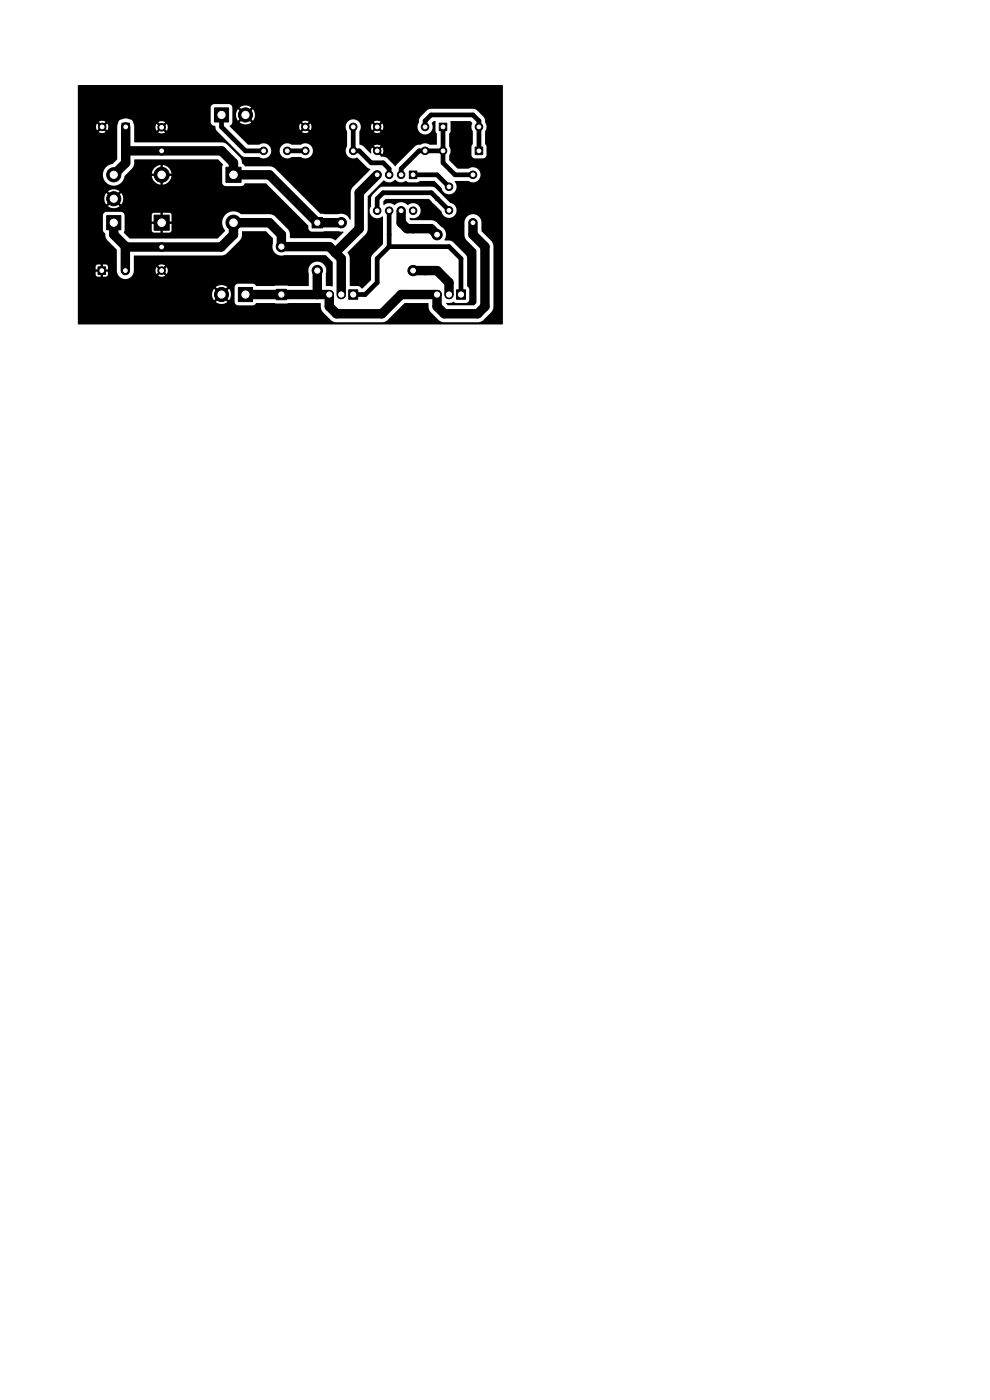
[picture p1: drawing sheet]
<svg xmlns="http://www.w3.org/2000/svg" width="210mm" height="297mm" viewBox="0 0 210 297" stroke-linecap="round" stroke-linejoin="round" font-family="sans-serif">
<g fill="#000" stroke="#000" stroke-width=".21">
<path d="M25.9 26.1h1.6v1.6h-1.6zM45.5 22.9h3v3h-3zM47.9 35.5h3.2v3.2h-3.2zM86.8 36.3h1.6v1.6h-1.6zM93.2 26.1h1.6v1.6h-1.6zM100.8 31.2h1.6v1.6h-1.6zM20.8 56.6h1.6v1.6h-1.6zM22.6 45.7h3v3h-3zM32.7 45.6h3.2v3.2h-3.2zM66.2 46.1h2.2v2.2h-2.2zM50.6 61h3v3h-3zM58.6 61.4h2.2v2.2h-2.2z"/>
<path d="M74 61.5h1.9v2h-1.9zM96.8 61.5h1.9v2h-1.9z"/>
<circle cx="21.7" cy="26.9" r=".8"/>
<circle cx="24.1" cy="37.1" r="1.5"/>
<circle cx="34.3" cy="27" r=".8"/>
<circle cx="34.3" cy="32" r=".8"/>
<circle cx="34.3" cy="37.1" r="1.6"/>
<circle cx="52.1" cy="24.4" r="1.5"/>
<circle cx="55.9" cy="32" r=".8"/>
<circle cx="60.9" cy="32" r=".8"/>
<circle cx="64.8" cy="32" r=".8"/>
<circle cx="64.8" cy="26.9" r=".8"/>
<circle cx="74.9" cy="26.9" r=".8"/>
<circle cx="74.9" cy="32" r=".8"/>
<circle cx="80" cy="37.1" r=".8"/>
<circle cx="80" cy="26.9" r=".8"/>
<circle cx="80" cy="32" r=".8"/>
<circle cx="82.6" cy="37.1" r=".8"/>
<circle cx="85.1" cy="37.1" r=".8"/>
<circle cx="90.2" cy="26.9" r=".8"/>
<circle cx="90.2" cy="32" r=".8"/>
<circle cx="94" cy="32" r=".8"/>
<circle cx="95.3" cy="39.6" r=".8"/>
<circle cx="100.3" cy="37.1" r=".8"/>
<circle cx="101.6" cy="26.9" r=".8"/>
<circle cx="24.1" cy="42.2" r="1.5"/>
<circle cx="26.6" cy="57.4" r=".8"/>
<circle cx="34.3" cy="52.4" r=".8"/>
<circle cx="34.3" cy="57.4" r=".8"/>
<circle cx="49.5" cy="47.2" r="1.6"/>
<circle cx="59.7" cy="52.3" r="1.1"/>
<circle cx="67.3" cy="57.4" r="1.1"/>
<circle cx="72.4" cy="47.2" r="1.1"/>
<circle cx="80" cy="44.7" r=".8"/>
<circle cx="82.5" cy="44.7" r=".8"/>
<circle cx="85.1" cy="44.7" r=".8"/>
<circle cx="87.6" cy="44.7" r=".8"/>
<circle cx="87.6" cy="57.4" r="1.1"/>
<circle cx="92.7" cy="49.8" r="1.1"/>
<circle cx="95.2" cy="44.6" r=".8"/>
<circle cx="100.3" cy="47.2" r=".8"/>
<circle cx="47" cy="62.5" r="1.5"/>
</g>
<path d="M69.8 62.4v.1M72.4 62.4v.1M92.7 62.4v.1M95.2 62.4v.1" fill="none" stroke="#000" stroke-width="1.9"/>
<path d="M26.7 32h20.3l2.5 2.5v2.6h7.6l10.2 10.1h5.1M26.7 26.9v7.6l-2.6 2.6M80 37.1l-3.8 3.8v7.6l-5.1 5.1M24.1 47.2v2.6l2.6 2.5M26.7 52.3l20.2 .1 2.6-2.6v-2.6h7.6l2.6 2.6v2.5h10.1l2.6 2.6v7.6M26.7 52.3l-.1 5.1M67.3 57.4v5.1M85.1 44.7v2.5l1.3 1.3h5l1.3 1.3M87.6 57.4h5.1l2.5 2.5v2.6M100.3 47.2v2.6l2.6 2.5v12.7l-1.6 1.6h-7l-1.6-1.6v-2.5h-7.6l-4.1 4.1h-9.6l-1.6-1.6v-2.5h-17.7" fill="none" stroke="#000" stroke-width="2"/>
<g fill="none" stroke="#000" stroke-width="1">
<path d="M47 24.4v2.5l5.1 5.1h3.8M60.9 32h3.9M74.9 26.9v5.1h1.3l2.5 2.5h2.6l1.2 1.3v1.3M87.6 37.1h5.1l2.5 2.5M90.2 26.9v-1.2l1.2-1.3h8.9l1.3 1.3v6.3M94 26.9v7.6l2.5 2.6h3.8M94 32h-5.1l-3.8 3.8v1.3M82.5 52.3l-2.5 2.6v5l-2.5 2.6h-2.6M82.5 52.3h12.7l2.6 2.6v7.6M82.5 44.7v7.6M92.7 42.2h.1M92.8 42.2l2.4 2.4"/>
<path d="M92.8 42.2l-1.3-1.3h-10.2l-1.3 1.3v2.5l-.1-.1"/>
</g>
<path d="M16.5 18.1h90.2l-.1 50.7h-90l-.1-.1v-6.2h28.5l.1 .5 .3 .7 .9-.9 .4 .4-.9 .9 .1 .1a1.99 1.99 0 0 0 2.3-.1l-.9-.9 .4-.4 .9 .9a1.98 1.98 0 0 0 0-2.4l-.9 .9-.4-.4 .9-.9a1.98 1.98 0 0 0-2.4 0l.9 .9-.4 .4-.9-.9-.3 .6-.1 .6h-28.5v-4.2h3.8l.2 .3 .8 .1v-1h.5v1l.8-.1 .3-.3v-.6h-1v-.5h1l-.1-.8-.4-.3h-.6v1h-.5v-1l-.9 .1-.1 1h1v.5h-1v.6h-3.8v-16.1h5.6l.1 .5 .3 .7 .9-.9 .4 .3-.9 .9a1.98 1.98 0 0 0 2.5 0l-.9-.8 .3-.4 .9 .9a1.98 1.98 0 0 0 0-2.5l-.9 .9-.3-.3 .9-.9a1.99 1.99 0 0 0-2.5 0l.9 .9-.4 .3-.9-.9-.3 .7-.1 .6h-5.6v-5.1h5.3a2.32 2.32 0 0 0 2.2 2.3 2.32 2.32 0 0 0 2.5-2.1l.4-.5h6.6v.5h-1.3a2.09 2.09 0 0 0 1.8 1.9v-1.4h.5v1.4l.2-.1a2.1 2.1 0 0 0 1.7-1.8h-1.4v-.5h1.4a2.09 2.09 0 0 0-1.9-1.8v1.3h-.5v-1.3h-.1a2.1 2.1 0 0 0-1.7 1.8h-5.3l1.4-1.4 .3-1.6h17.6l1.1 1.1-.2 .5v3.3a.79 .79 0 0 0 .8 .8h3.4l.7-.6h4.4l9 9 .1 .8 .4 .4 5.9-.1 1.1 .2-1.8 1.8-1.2-.5h-8.3l-.2-1.2-.3-.6-3.2-3.1-.7-.2h-6.1a2.46 2.46 0 0 0-3.4 .2 2.46 2.46 0 0 0 0 3.4l-1.6 1.6h-18.6l-1.2-1.2 .1-.5h5.8l.4 .4h1.4v-1.3h.5v1.3h1.6l.3-.3v-1.5h-1.4v-.5h1.4v-1.5l-.4-.3-1.5-.1v1.4h-.5v-1.4h-1.4l-.3 .2-.1 .3v1.4h1.3v.5h-1.3v1.4h-5.8v-3.3a.8 .8 0 0 0-.7-.7l-3.2 .1-.5 .2-.2 .5 .1 3.4 .4 .4 .1 .8 .3 .6 2.1 2.1v4.5a1.8 1.8 0 0 0 1.8 1.7 1.8 1.8 0 0 0 1.8-1.8h4.6l.2 .7 .7-.7 .3 .4-.6 .7a1.28 1.28 0 0 0 1.4 0l-.7-.7 .4-.4 .7 .7 .1-.2 .1-.7-.2-.5-.7 .7-.4-.4 .7-.7a1.28 1.28 0 0 0-1.4 0l.6 .7-.3 .4-.7-.7-.2 .7h-4.6v-3.1l18.8-.1 .9-.5 2.9-2.8 .3-.6 .2-1.3 4.9 .1 1.5 1.4v1.2a1.91 1.91 0 0 0 .4 2 1.91 1.91 0 0 0 2 .4h8.8l1.5 1.5-.1 5.2-1.4-.2v-2.6a1.91 1.91 0 0 0-1.8-2.5 1.91 1.91 0 0 0-1.8 2.5v2.6l-.1 .1h-11l-.7-.5h-3.2a.79 .79 0 0 0-.7 .7v3.3l.3 .4 .3 .2h3.3l.7-.5h13.5l.2 1.3 .3 .5 1.9 1.9 .8 .3h10.4l.7-.4 3.7-3.6h5v1.1l.4 .7 1.7 1.8 .7 .4h8.2l.7-.4 1.6-1.6 .4-.7 .1-.5v-13l-.5-1-2.1-2.1v-1.8a1.8 1.8 0 0 0-1.8-1.8 1.8 1.8 0 0 0-1.8 1.8v2.7l.2 .7 2.4 2.5v11.1l-.6 .6h-5.5l-.4-.4 .1-.2 .7 .1 .8-.3 .6 .3h2.1a.79 .79 0 0 0 .6-.8v-2.2l-.4-.6v-5.9l-.1-.5-3-3-.5-.3h-1.2a2.02 2.02 0 0 0-.8-2.9l-1-1-.5-.3-4.8-.1-.3-.2 .1-.3a1.64 1.64 0 0 0 2.2-1.8 1.64 1.64 0 0 0-2.7-.9 1.93 1.93 0 0 0-2.9 0 1.75 1.75 0 0 0-2.2 0l-.1-.8 .5-.5h9.1l2.8 2.7a1.61 1.61 0 0 0 2.7 .8 1.61 1.61 0 0 0-.9-2.7l-3.1-3.1-.5-.3h-10.7l-.8 .3-1.5 1.6-.2 .5v1.8a1.64 1.64 0 0 0 .3 2.1 1.64 1.64 0 0 0 2.2 0v5.8l-2.4 2.6-.1 .5v4.6l-1.7 1.7a.44 .44 0 0 1-.6-.3l-2.2-.2v-5.8l-.5-1.3 4.1-4.2 .2-.7v-7l3.3-3.3a2.07 2.07 0 0 0 2.6-.2 1.86 1.86 0 0 0 2.3 .3l.5 .3h1.8l.6-.3h3l1.5 1.5a1.64 1.64 0 0 0 2.4 1.1 1.64 1.64 0 0 0 .5-2.5l2.9-.1a1.62 1.62 0 0 0 2.1-.2 1.62 1.62 0 0 0 0-2.2 1.62 1.62 0 0 0-2.1-.2h-2.4l-1.7-1.8a2.26 2.26 0 0 1 .3-1.7v-.5l-.3-.8v-2.6l.3-.6v-2.1h4.1l.5 .5a1.67 1.67 0 0 0 .1 1.7v2.6l-.3 .7 .1 2 .5 .4h1.8a.79 .79 0 0 0 .8-.8v-1.8l-.3-.5v-2.6a2.08 2.08 0 0 0 0-2.1l-.3-1-1.4-1.4-.5-.3h-9.4l-.7 .3-1.4 1.4-.3 .5v.7a1.6 1.6 0 0 0 1.2 2.5 1.6 1.6 0 0 0 1.5-2.3l.4-.5 .4 .1v2l.3 .6v2.2l-.1 .1h-1.5a2.05 2.05 0 0 0-2.1 0l-.9 .3-4.1 4.1a.24 .24 0 0 1-.3 .1 .24 .24 0 0 1-.2-.2l-1.5-1.5-.5-.2-.7-.1-.7-.8 .3-.4 .7 .7a1.28 1.28 0 0 0 0-1.4l-.7 .7-.3-.4 .6-.7-.7-.2-.6 .2 .6 .7-.4 .4-.7-.7-.2 1.3-1.7-1.6-.8-.4v-2.7l.3-1h2.2l.2 .8 .7-.7 .4 .3-.7 .7a1.28 1.28 0 0 0 1.4 0l-.6-.7 .3-.3 .7 .7 .1-.3 .1-.7-.2-.5-.7 .7-.3-.4 .6-.7a1.28 1.28 0 0 0-1.4 0l.7 .7-.4 .4-.7-.7-.2 .7h-2.2a1.61 1.61 0 0 0-2.1-1.5 1.61 1.61 0 0 0-.8 2.5v3.2a1.6 1.6 0 0 0 .1 2 1.6 1.6 0 0 0 2 .3l2.2 2.1 .7 .4-3.7 3.8-.4 .6-.1 6.2-.2 .1a1.93 1.93 0 0 0-2.4-1.2l-3.9-.1-9.7-9.7-1-.3h-5.3l-.5-.6-.2-.8-.3-.6-2.7-2.6-.6-.4-19.1-.2v-3.1h4.5l.2 .7 .7-.7 .3 .4-.6 .7a1.28 1.28 0 0 0 1.4 0l-.7-.7 .4-.4 .7 .7 .1-.3 .1-.6-.2-.5-.7 .7-.4-.4 .7-.7h9.7l.3 .6 .7 .3 .3 1 5.3 5.3 .7 .2h3a1.6 1.6 0 0 0 2.5-1.3h1.8v.3a1.63 1.63 0 0 0 2.6 1h2a1.61 1.61 0 0 0 2.5-1.4 1.61 1.61 0 0 0-2.6-1.2h-2a1.6 1.6 0 0 0-2.5 1.3h-1.8v-.2a1.63 1.63 0 0 0-2.6-1.1h-2.3l-3.8-3.8h14.7l.2 .8 .7-.7 .3 .3-.7 .7a1.28 1.28 0 0 0 1.5 0l-.7-.7 .4-.3 .6 .7 .2-.3 .1-.7-.3-.5-.6 .7-.4-.4 .7-.7a1.28 1.28 0 0 0-1.5 0l.7 .7-.3 .4-.7-.7-.2 .7h-14.7l-.1-.2 .6-.6v-1.7h.8v.5l.4 .7 .9-.9 .3 .4-.9 .9 .2 .1a2 2 0 0 0 2.3-.1l-.9-.9 .4-.4 .9 .9a1.98 1.98 0 0 0 0-2.4l-.9 .9-.4-.4 .9-.9a1.99 1.99 0 0 0-2.5 0l.9 .9-.3 .4-.9-.9-.4 .6v.6h-.8v-1.7l-.5-.5-3.4-.1a.79 .79 0 0 0-.7 .7v3.1h-9.7l-.9-.2-.5 .2 .6 .7-.3 .4-.7-.7-.2 .7h-4.5l-.2-.9a.97 .97 0 0 0-1-.9 1.83 1.83 0 0 0-1.5 .1 1.5 1.5 0 0 0-.9 1.6v6.8l-1.1 1.1a2.31 2.31 0 0 0-2 2.3h-5.3v-10.2h3.9l.2 .8 .7-.7 .3 .3-.7 .7a1.28 1.28 0 0 0 1.5 0l-.7-.7 .4-.3 .6 .7 .2-.3 .1-.7-.3-.5-.6 .7-.4-.4 .7-.7a1.28 1.28 0 0 0-1.5 0l.7 .7-.3 .4-.7-.7-.2 .7h-3.9z" fill="#000"/>
<g fill="#fff" stroke="#fff" stroke-width=".21">
<circle cx="92.7" cy="49.8" r=".5"/>
<circle cx="72.4" cy="47.2" r=".5"/>
<circle cx="87.6" cy="57.4" r=".5"/>
<circle cx="74.9" cy="32" r=".4"/>
<circle cx="64.8" cy="32" r=".4"/>
<circle cx="47" cy="24.4" r=".76"/>
<circle cx="52.1" cy="24.4" r=".76"/>
<circle cx="52.1" cy="62.5" r=".76"/>
<circle cx="47" cy="62.5" r=".76"/>
<circle cx="64.8" cy="26.9" r=".4"/>
<circle cx="74.9" cy="26.9" r=".4"/>
<circle cx="21.6" cy="57.4" r=".4"/>
<circle cx="26.6" cy="57.4" r=".4"/>
<circle cx="100.3" cy="37.1" r=".4"/>
<circle cx="100.3" cy="47.2" r=".4"/>
<circle cx="80" cy="26.9" r=".4"/>
<circle cx="90.2" cy="26.9" r=".4"/>
<circle cx="97.8" cy="62.5" r=".55"/>
<circle cx="95.3" cy="62.5" r=".55"/>
<circle cx="92.7" cy="62.5" r=".55"/>
<circle cx="34.3" cy="47.2" r=".8"/>
<circle cx="49.5" cy="47.2" r=".8"/>
<circle cx="34.3" cy="27" r=".4"/>
<circle cx="34.3" cy="32" r=".4"/>
<circle cx="59.7" cy="62.5" r=".55"/>
<circle cx="59.7" cy="52.3" r=".55"/>
<circle cx="67.3" cy="47.2" r=".55"/>
<circle cx="67.3" cy="57.4" r=".55"/>
<circle cx="24.1" cy="47.2" r=".76"/>
<circle cx="24.1" cy="42.2" r=".76"/>
<circle cx="24.1" cy="37.1" r=".76"/>
<circle cx="34.3" cy="52.4" r=".4"/>
<circle cx="34.3" cy="57.4" r=".4"/>
<circle cx="55.9" cy="32" r=".4"/>
<circle cx="60.9" cy="32" r=".4"/>
<circle cx="94" cy="26.9" r=".4"/>
<circle cx="101.6" cy="26.9" r=".4"/>
<circle cx="95.2" cy="39.6" r=".4"/>
<circle cx="95.2" cy="44.6" r=".4"/>
<circle cx="49.5" cy="37.1" r=".8"/>
<circle cx="34.3" cy="37.1" r=".8"/>
<circle cx="101.6" cy="32" r=".4"/>
<circle cx="94" cy="32" r=".4"/>
<circle cx="87.6" cy="37.1" r=".4"/>
<circle cx="85.1" cy="37.1" r=".4"/>
<circle cx="82.5" cy="37.1" r=".4"/>
<circle cx="80" cy="37.1" r=".4"/>
<circle cx="80" cy="44.7" r=".4"/>
<circle cx="82.5" cy="44.7" r=".4"/>
<circle cx="85.1" cy="44.7" r=".4"/>
<circle cx="87.6" cy="44.7" r=".4"/>
<circle cx="80" cy="32" r=".4"/>
<circle cx="90.2" cy="32" r=".4"/>
<circle cx="74.9" cy="62.5" r=".55"/>
<circle cx="72.4" cy="62.5" r=".55"/>
<circle cx="69.9" cy="62.5" r=".55"/>
<circle cx="26.7" cy="26.9" r=".4"/>
<circle cx="21.7" cy="26.9" r=".4"/>
</g>
</svg>
